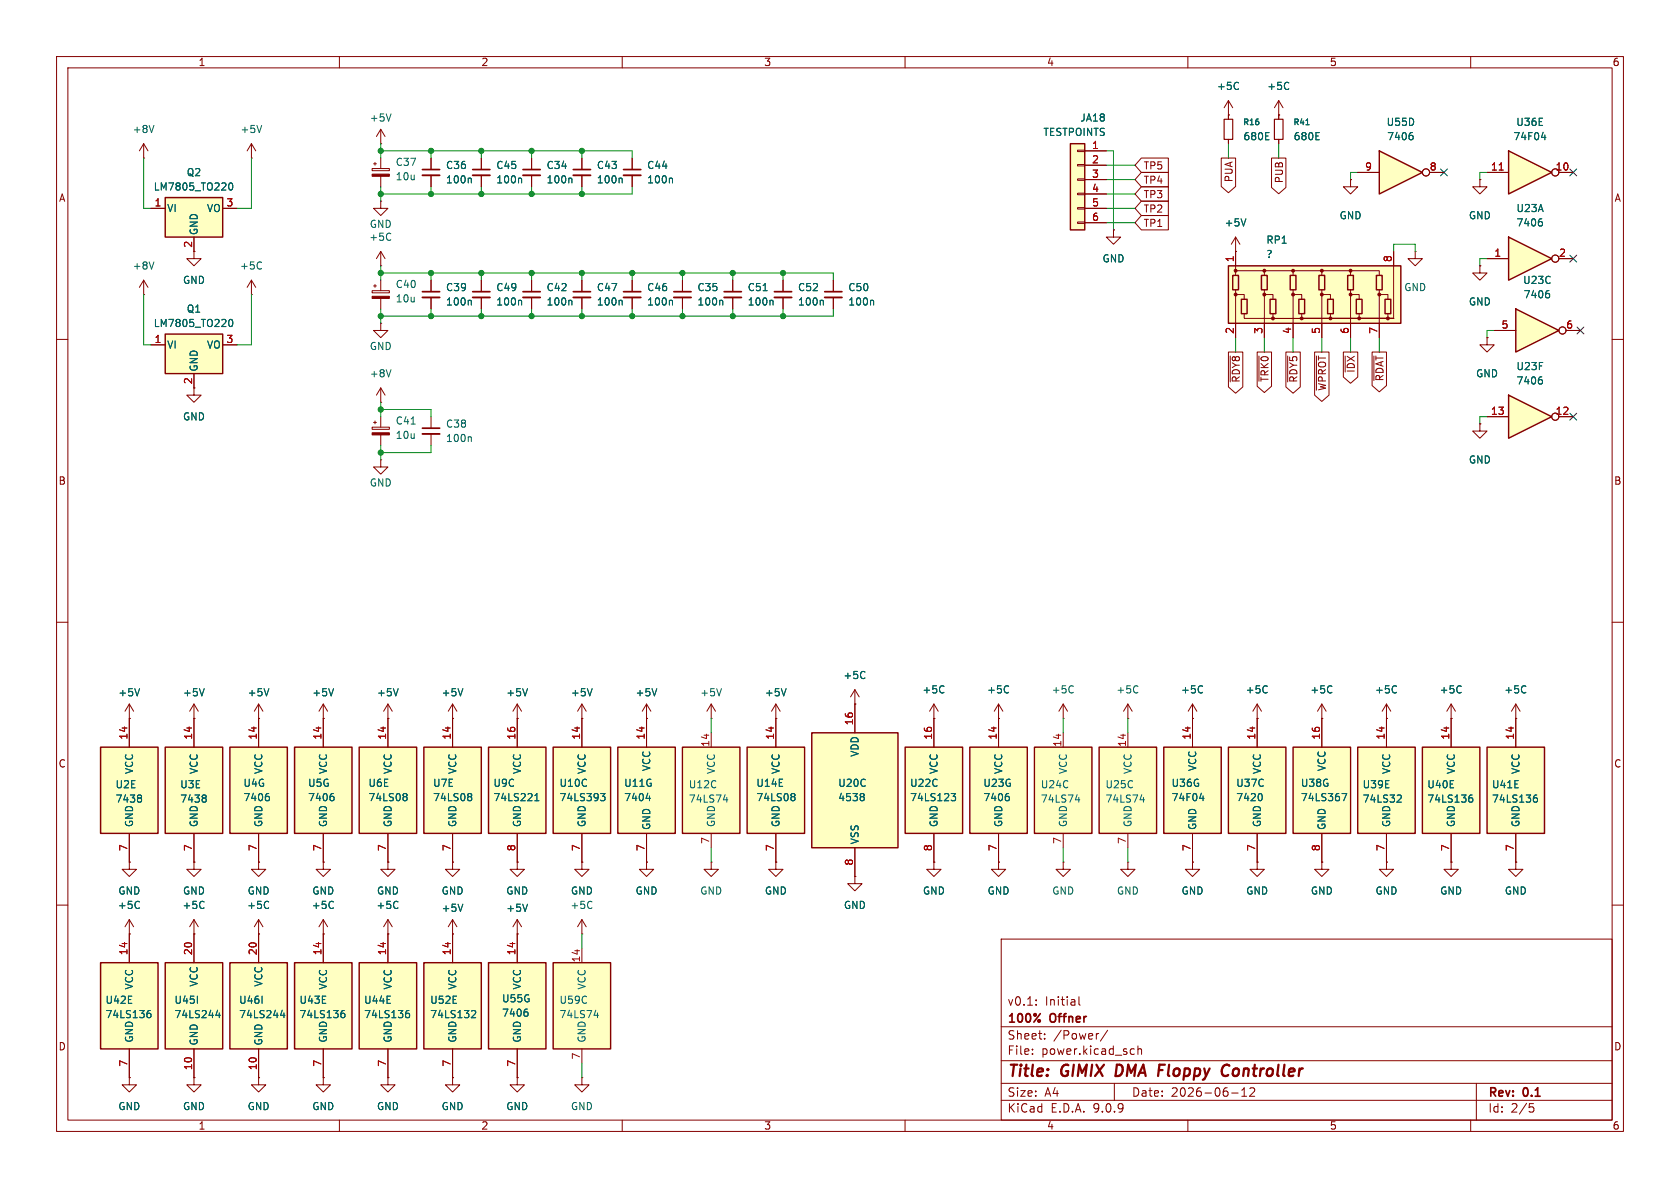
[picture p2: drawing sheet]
<svg xmlns="http://www.w3.org/2000/svg" width="297mm" height="210mm" viewBox="0 0 297 210" stroke-linecap="round" stroke-linejoin="round" font-family="sans-serif">
<defs><g id="words">
<g font-size="2.8" fill="#840000">
<text x="178" y="190.9">Title:</text>
<text x="187.7" y="190.9">GIMIX</text>
<text x="198.1" y="190.9">DMA</text>
<text x="206.4" y="190.9">Floppy</text>
<text x="218.4" y="190.9">Controller</text>
</g>
<g font-size="2.1" fill="#840000">
<text x="178" y="178">v0.1:</text>
<text x="184.7" y="178">Initial</text>
<text x="178" y="184">Sheet:</text>
<text x="178" y="181.2">100%</text>
<text x="185.7" y="181.2">Offner</text>
<text x="186.2" y="184">/Power/</text>
<text x="178" y="186.7">File:</text>
<text x="184.1" y="186.7">power.kicad_sch</text>
<text x="178" y="196.9">KiCad</text>
<text x="178" y="194.1">Size:</text>
<text x="184.7" y="194.1">A4</text>
<text x="185.7" y="196.9">E.D.A.</text>
<text x="193.3" y="196.9">9.0.9</text>
<text x="200" y="194.1">Date:</text>
<text x="207" y="194.1">2026-06-12</text>
<text x="263" y="194.3">Rev:</text>
<text x="263" y="196.9">Id:</text>
<text x="267.1" y="196.9">2/5</text>
<text x="269.4" y="194.3">0.1</text>
</g>
<g font-size="1.8" fill="#840000">
<text x="35" y="11.9">1</text>
<text x="85" y="11.9">2</text>
<text x="135" y="11.9">3</text>
<text x="185" y="11.9">4</text>
<text x="235" y="11.9">5</text>
<text x="285" y="11.9">6</text>
<text x="10.3" y="35.9">A</text>
<text x="202.1" y="32.7">TP4</text>
<text x="202.1" y="35.2">TP3</text>
<text x="202.1" y="30.2">TP5</text>
<text x="218.1" y="32.3" transform="rotate(-90 218.1 32.3)">PUA</text>
<text x="227" y="32.5" transform="rotate(-90 227 32.5)">PUB</text>
<text x="285.3" y="35.9">A</text>
<text x="202.1" y="37.8">TP2</text>
<text x="202.1" y="40.3">TP1</text>
<text x="34" y="43.9" transform="rotate(-90 34 43.9)">2</text>
<text x="239.7" y="66" transform="rotate(-90 239.7 66)">~{IDX}</text>
<text x="219.4" y="67.7" transform="rotate(-90 219.4 67.7)">~{RDY8}</text>
<text x="224.5" y="67.6" transform="rotate(-90 224.5 67.6)">~{TRK0}</text>
<text x="229.6" y="67.7" transform="rotate(-90 229.6 67.7)">~{RDY5}</text>
<text x="234.6" y="69.2" transform="rotate(-90 234.6 69.2)">~{WPROT}</text>
<text x="244.8" y="67.5" transform="rotate(-90 244.8 67.5)">~{RDAT}</text>
<text x="10.3" y="85.9">B</text>
<text x="285.3" y="85.9">B</text>
<text x="10.3" y="135.9">C</text>
<text x="285.3" y="135.9">C</text>
<text x="10.3" y="185.9">D</text>
<text x="285.3" y="185.9">D</text>
<text x="35" y="199.9">1</text>
<text x="85" y="199.9">2</text>
<text x="135" y="199.9">3</text>
<text x="185" y="199.9">4</text>
<text x="235" y="199.9">5</text>
<text x="285" y="199.9">6</text>
</g>
<g font-size="1.8" fill="#006464">
<text x="215" y="16.1">+5C</text>
<text x="223.9" y="16.1">+5C</text>
<text x="23.4" y="23.7">+8V</text>
<text x="42.4" y="23.7">+5V</text>
<text x="65.3" y="21.7">+5V</text>
<text x="190.9" y="21.7">JA18</text>
<text x="245" y="22.5">U55D</text>
<text x="268" y="22.5">U36E</text>
<text x="69.9" y="29.5">C37</text>
<text x="184.4" y="24.2">TESTPOINTS</text>
<text x="219.7" y="25">680E</text>
<text x="228.6" y="25">680E</text>
<text x="245.1" y="25">7406</text>
<text x="267.4" y="25">74F04</text>
<text x="27.1" y="33.9">LM7805_TO220</text>
<text x="32.9" y="31.3">Q2</text>
<text x="69.9" y="32.1">10u</text>
<text x="78.7" y="32.6">100n</text>
<text x="78.7" y="30.1">C36</text>
<text x="87.6" y="32.6">100n</text>
<text x="87.6" y="30.1">C45</text>
<text x="96.5" y="32.6">100n</text>
<text x="96.5" y="30.1">C34</text>
<text x="105.4" y="32.6">100n</text>
<text x="105.4" y="30.1">C43</text>
<text x="114.3" y="32.6">100n</text>
<text x="114.3" y="30.1">C44</text>
<text x="29.5" y="37.7">VI</text>
<text x="35.2" y="41.7" transform="rotate(-90 35.2 41.7)">GND</text>
<text x="36.5" y="37.7">VO</text>
<text x="65.3" y="40.5">GND</text>
<text x="216.4" y="40.2">+5V</text>
<text x="236.7" y="39">GND</text>
<text x="259.6" y="39">GND</text>
<text x="268" y="37.7">U23A</text>
<text x="268" y="40.2">7406</text>
<text x="23.4" y="47.9">+8V</text>
<text x="42.3" y="47.9">+5C</text>
<text x="65.2" y="42.8">+5C</text>
<text x="194.8" y="46.6">GND</text>
<text x="223.8" y="43.3">RP1</text>
<text x="223.8" y="45.8">?</text>
<text x="32.3" y="50.4">GND</text>
<text x="69.9" y="51.1">C40</text>
<text x="69.9" y="53.7">10u</text>
<text x="78.7" y="51.7">C39</text>
<text x="87.6" y="51.7">C49</text>
<text x="96.5" y="51.7">C42</text>
<text x="105.4" y="51.7">C47</text>
<text x="114.3" y="51.7">C46</text>
<text x="123.2" y="51.7">C35</text>
<text x="132.1" y="51.7">C51</text>
<text x="141" y="51.7">C52</text>
<text x="149.9" y="51.7">C50</text>
<text x="248.2" y="51.7">GND</text>
<text x="269.2" y="50.4">U23C</text>
<text x="269.3" y="52.9">7406</text>
<text x="27.1" y="58">LM7805_TO220</text>
<text x="32.9" y="55.5">Q1</text>
<text x="78.7" y="54.2">100n</text>
<text x="87.6" y="54.2">100n</text>
<text x="96.5" y="54.2">100n</text>
<text x="105.4" y="54.2">100n</text>
<text x="114.3" y="54.2">100n</text>
<text x="123.2" y="54.2">100n</text>
<text x="132.1" y="54.2">100n</text>
<text x="141" y="54.2">100n</text>
<text x="149.9" y="54.2">100n</text>
<text x="259.6" y="54.2">GND</text>
<text x="29.5" y="61.8">VI</text>
<text x="35.2" y="65.8" transform="rotate(-90 35.2 65.8)">GND</text>
<text x="36.5" y="61.8">VO</text>
<text x="65.3" y="62.1">GND</text>
<text x="268" y="65.6">U23F</text>
<text x="65.3" y="66.9">+8V</text>
<text x="260.9" y="66.9">GND</text>
<text x="268" y="68.2">7406</text>
<text x="32.3" y="74.5">GND</text>
<text x="69.9" y="75.2">C41</text>
<text x="69.9" y="77.8">10u</text>
<text x="78.7" y="75.8">C38</text>
<text x="78.7" y="78.3">100n</text>
<text x="259.6" y="82.1">GND</text>
<text x="65.3" y="86.2">GND</text>
<text x="20.8" y="123.3">+5V</text>
<text x="32.3" y="123.3">+5V</text>
<text x="43.7" y="123.3">+5V</text>
<text x="55.1" y="123.3">+5V</text>
<text x="66.5" y="123.3">+5V</text>
<text x="78" y="123.3">+5V</text>
<text x="89.4" y="123.3">+5V</text>
<text x="100.8" y="123.3">+5V</text>
<text x="112.3" y="123.3">+5V</text>
<text x="123.7" y="123.3">+5V</text>
<text x="135.1" y="123.3">+5V</text>
<text x="149" y="120.2">+5C</text>
<text x="163" y="122.8">+5C</text>
<text x="174.4" y="122.8">+5C</text>
<text x="185.8" y="122.8">+5C</text>
<text x="197.3" y="122.8">+5C</text>
<text x="208.7" y="122.8">+5C</text>
<text x="220.1" y="122.8">+5C</text>
<text x="231.6" y="122.8">+5C</text>
<text x="243" y="122.8">+5C</text>
<text x="254.4" y="122.8">+5C</text>
<text x="265.8" y="122.8">+5C</text>
<text x="23.7" y="136.9" transform="rotate(-90 23.7 136.9)">VCC</text>
<text x="35.2" y="136.9" transform="rotate(-90 35.2 136.9)">VCC</text>
<text x="46.6" y="136.9" transform="rotate(-90 46.6 136.9)">VCC</text>
<text x="58" y="136.9" transform="rotate(-90 58 136.9)">VCC</text>
<text x="69.4" y="136.9" transform="rotate(-90 69.4 136.9)">VCC</text>
<text x="80.9" y="136.9" transform="rotate(-90 80.9 136.9)">VCC</text>
<text x="92.3" y="136.9" transform="rotate(-90 92.3 136.9)">VCC</text>
<text x="103.7" y="136.9" transform="rotate(-90 103.7 136.9)">VCC</text>
<text x="115.2" y="136.4" transform="rotate(-90 115.2 136.4)">VCC</text>
<text x="126.6" y="136.9" transform="rotate(-90 126.6 136.9)">VCC</text>
<text x="138" y="136.9" transform="rotate(-90 138 136.9)">VCC</text>
<text x="152" y="133.9" transform="rotate(-90 152 133.9)">VDD</text>
<text x="166" y="136.9" transform="rotate(-90 166 136.9)">VCC</text>
<text x="177.4" y="136.9" transform="rotate(-90 177.4 136.9)">VCC</text>
<text x="188.8" y="136.9" transform="rotate(-90 188.8 136.9)">VCC</text>
<text x="200.3" y="136.9" transform="rotate(-90 200.3 136.9)">VCC</text>
<text x="211.7" y="136.4" transform="rotate(-90 211.7 136.4)">VCC</text>
<text x="223.1" y="136.9" transform="rotate(-90 223.1 136.9)">VCC</text>
<text x="234.5" y="136.4" transform="rotate(-90 234.5 136.4)">VCC</text>
<text x="246" y="136.9" transform="rotate(-90 246 136.9)">VCC</text>
<text x="257.4" y="136.9" transform="rotate(-90 257.4 136.9)">VCC</text>
<text x="268.8" y="136.9" transform="rotate(-90 268.8 136.9)">VCC</text>
<text x="20.3" y="139.5">U2E</text>
<text x="20.3" y="142.1">7438</text>
<text x="31.8" y="139.5">U3E</text>
<text x="31.8" y="142.1">7438</text>
<text x="42.9" y="139.3">U4G</text>
<text x="42.9" y="141.8">7406</text>
<text x="54.4" y="139.3">U5G</text>
<text x="54.4" y="141.8">7406</text>
<text x="65" y="139.3">U6E</text>
<text x="65" y="141.8">74LS08</text>
<text x="76.5" y="139.3">U7E</text>
<text x="76.5" y="141.8">74LS08</text>
<text x="87.1" y="141.8">74LS221</text>
<text x="87.1" y="139.3">U9C</text>
<text x="98.8" y="139.3">U10C</text>
<text x="98.8" y="141.8">74LS393</text>
<text x="110.2" y="139.3">U11G</text>
<text x="110.2" y="141.8">7404</text>
<text x="121.7" y="139.5">U12C</text>
<text x="121.7" y="142.1">74LS74</text>
<text x="133.6" y="139.3">U14E</text>
<text x="133.6" y="141.8">74LS08</text>
<text x="148.1" y="139.3">U20C</text>
<text x="148.1" y="141.8">4538</text>
<text x="160.8" y="139.3">U22C</text>
<text x="160.8" y="141.8">74LS123</text>
<text x="173.7" y="139.3">U23G</text>
<text x="173.7" y="141.8">7406</text>
<text x="183.9" y="139.5">U24C</text>
<text x="183.9" y="142.1">74LS74</text>
<text x="195.3" y="139.5">U25C</text>
<text x="195.3" y="142.1">74LS74</text>
<text x="207" y="139.3">U36G</text>
<text x="207" y="141.8">74F04</text>
<text x="218.4" y="139.3">U37C</text>
<text x="218.4" y="141.8">7420</text>
<text x="229.9" y="139.3">U38G</text>
<text x="229.9" y="141.8">74LS367</text>
<text x="240.8" y="139.5">U39E</text>
<text x="240.8" y="142.1">74LS32</text>
<text x="252.2" y="139.5">U40E</text>
<text x="252.2" y="142.1">74LS136</text>
<text x="263.7" y="139.5">U41E</text>
<text x="263.7" y="142.1">74LS136</text>
<text x="23.7" y="146.3" transform="rotate(-90 23.7 146.3)">GND</text>
<text x="35.2" y="146.3" transform="rotate(-90 35.2 146.3)">GND</text>
<text x="46.6" y="146.3" transform="rotate(-90 46.6 146.3)">GND</text>
<text x="58" y="146.3" transform="rotate(-90 58 146.3)">GND</text>
<text x="69.4" y="146.3" transform="rotate(-90 69.4 146.3)">GND</text>
<text x="80.9" y="146.3" transform="rotate(-90 80.9 146.3)">GND</text>
<text x="92.3" y="146.3" transform="rotate(-90 92.3 146.3)">GND</text>
<text x="103.7" y="146.3" transform="rotate(-90 103.7 146.3)">GND</text>
<text x="115.2" y="146.8" transform="rotate(-90 115.2 146.8)">GND</text>
<text x="126.6" y="146.3" transform="rotate(-90 126.6 146.3)">GND</text>
<text x="138" y="146.3" transform="rotate(-90 138 146.3)">GND</text>
<text x="152" y="149.4" transform="rotate(-90 152 149.4)">VSS</text>
<text x="166" y="146.3" transform="rotate(-90 166 146.3)">GND</text>
<text x="177.4" y="146.3" transform="rotate(-90 177.4 146.3)">GND</text>
<text x="188.8" y="146.3" transform="rotate(-90 188.8 146.3)">GND</text>
<text x="200.3" y="146.3" transform="rotate(-90 200.3 146.3)">GND</text>
<text x="211.7" y="146.8" transform="rotate(-90 211.7 146.8)">GND</text>
<text x="223.1" y="146.3" transform="rotate(-90 223.1 146.3)">GND</text>
<text x="234.5" y="146.8" transform="rotate(-90 234.5 146.8)">GND</text>
<text x="246" y="146.3" transform="rotate(-90 246 146.3)">GND</text>
<text x="257.4" y="146.3" transform="rotate(-90 257.4 146.3)">GND</text>
<text x="268.8" y="146.3" transform="rotate(-90 268.8 146.3)">GND</text>
<text x="20.7" y="160.9">+5C</text>
<text x="20.8" y="158.3">GND</text>
<text x="32.2" y="160.9">+5C</text>
<text x="32.3" y="158.3">GND</text>
<text x="43.6" y="160.9">+5C</text>
<text x="43.7" y="158.3">GND</text>
<text x="55" y="160.9">+5C</text>
<text x="55.1" y="158.3">GND</text>
<text x="66.5" y="160.9">+5C</text>
<text x="66.5" y="158.3">GND</text>
<text x="78" y="161.4">+5V</text>
<text x="78" y="158.3">GND</text>
<text x="89.4" y="161.4">+5V</text>
<text x="89.4" y="158.3">GND</text>
<text x="100.7" y="160.9">+5C</text>
<text x="100.8" y="158.3">GND</text>
<text x="112.3" y="158.3">GND</text>
<text x="123.7" y="158.3">GND</text>
<text x="135.1" y="158.3">GND</text>
<text x="149.1" y="160.9">GND</text>
<text x="163.1" y="158.3">GND</text>
<text x="174.5" y="158.3">GND</text>
<text x="185.9" y="158.3">GND</text>
<text x="197.4" y="158.3">GND</text>
<text x="208.8" y="158.3">GND</text>
<text x="220.2" y="158.3">GND</text>
<text x="231.6" y="158.3">GND</text>
<text x="243.1" y="158.3">GND</text>
<text x="254.5" y="158.3">GND</text>
<text x="265.9" y="158.3">GND</text>
<text x="18.6" y="177.6">U42E</text>
<text x="23.7" y="175" transform="rotate(-90 23.7 175)">VCC</text>
<text x="30.7" y="177.6">U45I</text>
<text x="35.2" y="174.5" transform="rotate(-90 35.2 174.5)">VCC</text>
<text x="42.2" y="177.6">U46I</text>
<text x="46.6" y="174.5" transform="rotate(-90 46.6 174.5)">VCC</text>
<text x="52.8" y="177.6">U43E</text>
<text x="58" y="175" transform="rotate(-90 58 175)">VCC</text>
<text x="64.3" y="177.6">U44E</text>
<text x="69.4" y="175" transform="rotate(-90 69.4 175)">VCC</text>
<text x="76" y="177.6">U52E</text>
<text x="80.9" y="175" transform="rotate(-90 80.9 175)">VCC</text>
<text x="88.7" y="177.4">U55G</text>
<text x="88.7" y="179.9">7406</text>
<text x="92.3" y="175" transform="rotate(-90 92.3 175)">VCC</text>
<text x="98.8" y="177.6">U59C</text>
<text x="103.7" y="175" transform="rotate(-90 103.7 175)">VCC</text>
<text x="18.6" y="180.2">74LS136</text>
<text x="23.7" y="184.4" transform="rotate(-90 23.7 184.4)">GND</text>
<text x="30.7" y="180.2">74LS244</text>
<text x="35.2" y="184.9" transform="rotate(-90 35.2 184.9)">GND</text>
<text x="42.2" y="180.2">74LS244</text>
<text x="46.6" y="184.9" transform="rotate(-90 46.6 184.9)">GND</text>
<text x="52.8" y="180.2">74LS136</text>
<text x="58" y="184.4" transform="rotate(-90 58 184.4)">GND</text>
<text x="64.3" y="180.2">74LS136</text>
<text x="69.4" y="184.4" transform="rotate(-90 69.4 184.4)">GND</text>
<text x="76" y="180.2">74LS132</text>
<text x="80.9" y="184.4" transform="rotate(-90 80.9 184.4)">GND</text>
<text x="92.3" y="184.4" transform="rotate(-90 92.3 184.4)">GND</text>
<text x="98.8" y="180.2">74LS74</text>
<text x="103.7" y="184.4" transform="rotate(-90 103.7 184.4)">GND</text>
<text x="20.8" y="196.4">GND</text>
<text x="32.3" y="196.4">GND</text>
<text x="43.7" y="196.4">GND</text>
<text x="55.1" y="196.4">GND</text>
<text x="66.5" y="196.4">GND</text>
<text x="78" y="196.4">GND</text>
<text x="89.4" y="196.4">GND</text>
<text x="100.8" y="196.4">GND</text>
</g>
<g font-size="1.8" fill="#a90000">
<text x="193" y="26.4">1</text>
<text x="193" y="29">2</text>
<text x="193" y="31.5">3</text>
<text x="193" y="34">4</text>
<text x="241.2" y="30.2">9</text>
<text x="252.7" y="30.2">8</text>
<text x="263.5" y="30.2">11</text>
<text x="274.9" y="30.2">10</text>
<text x="27.2" y="36.6">1</text>
<text x="39.9" y="36.6">3</text>
<text x="193" y="36.6">5</text>
<text x="193" y="39.1">6</text>
<text x="218.2" y="46.4" transform="rotate(-90 218.2 46.4)">1</text>
<text x="246.1" y="46.4" transform="rotate(-90 246.1 46.4)">8</text>
<text x="264.1" y="45.5">1</text>
<text x="275.5" y="45.5">2</text>
<text x="218.2" y="59.1" transform="rotate(-90 218.2 59.1)">2</text>
<text x="223.3" y="59.1" transform="rotate(-90 223.3 59.1)">3</text>
<text x="228.3" y="59.1" transform="rotate(-90 228.3 59.1)">4</text>
<text x="233.4" y="59.1" transform="rotate(-90 233.4 59.1)">5</text>
<text x="238.5" y="59.1" transform="rotate(-90 238.5 59.1)">6</text>
<text x="243.6" y="59.1" transform="rotate(-90 243.6 59.1)">7</text>
<text x="265.4" y="58.2">5</text>
<text x="276.8" y="58.2">6</text>
<text x="27.2" y="60.7">1</text>
<text x="39.9" y="60.7">3</text>
<text x="34" y="68" transform="rotate(-90 34 68)">2</text>
<text x="263.5" y="73.4">13</text>
<text x="274.9" y="73.4">12</text>
<text x="22.6" y="130.9" transform="rotate(-90 22.6 130.9)">14</text>
<text x="34" y="130.9" transform="rotate(-90 34 130.9)">14</text>
<text x="45.5" y="130.9" transform="rotate(-90 45.5 130.9)">14</text>
<text x="56.9" y="130.9" transform="rotate(-90 56.9 130.9)">14</text>
<text x="68.3" y="130.9" transform="rotate(-90 68.3 130.9)">14</text>
<text x="79.8" y="130.9" transform="rotate(-90 79.8 130.9)">14</text>
<text x="91.2" y="130.9" transform="rotate(-90 91.2 130.9)">16</text>
<text x="102.6" y="130.9" transform="rotate(-90 102.6 130.9)">14</text>
<text x="114" y="130.9" transform="rotate(-90 114 130.9)">14</text>
<text x="136.9" y="130.9" transform="rotate(-90 136.9 130.9)">14</text>
<text x="150.9" y="128.3" transform="rotate(-90 150.9 128.3)">16</text>
<text x="164.8" y="130.9" transform="rotate(-90 164.8 130.9)">16</text>
<text x="176.3" y="130.9" transform="rotate(-90 176.3 130.9)">14</text>
<text x="210.6" y="130.9" transform="rotate(-90 210.6 130.9)">14</text>
<text x="222" y="130.9" transform="rotate(-90 222 130.9)">14</text>
<text x="233.4" y="130.9" transform="rotate(-90 233.4 130.9)">16</text>
<text x="244.9" y="130.9" transform="rotate(-90 244.9 130.9)">14</text>
<text x="256.3" y="130.9" transform="rotate(-90 256.3 130.9)">14</text>
<text x="267.7" y="130.9" transform="rotate(-90 267.7 130.9)">14</text>
<text x="125.5" y="132.1" transform="rotate(-90 125.5 132.1)">14</text>
<text x="187.7" y="132.1" transform="rotate(-90 187.7 132.1)">14</text>
<text x="199.1" y="132.1" transform="rotate(-90 199.1 132.1)">14</text>
<text x="125.5" y="149.3" transform="rotate(-90 125.5 149.3)">7</text>
<text x="187.7" y="149.3" transform="rotate(-90 187.7 149.3)">7</text>
<text x="199.1" y="149.3" transform="rotate(-90 199.1 149.3)">7</text>
<text x="22.6" y="150.6" transform="rotate(-90 22.6 150.6)">7</text>
<text x="34" y="150.6" transform="rotate(-90 34 150.6)">7</text>
<text x="45.5" y="150.6" transform="rotate(-90 45.5 150.6)">7</text>
<text x="56.9" y="150.6" transform="rotate(-90 56.9 150.6)">7</text>
<text x="68.3" y="150.6" transform="rotate(-90 68.3 150.6)">7</text>
<text x="79.8" y="150.6" transform="rotate(-90 79.8 150.6)">7</text>
<text x="91.2" y="150.6" transform="rotate(-90 91.2 150.6)">8</text>
<text x="102.6" y="150.6" transform="rotate(-90 102.6 150.6)">7</text>
<text x="114" y="150.6" transform="rotate(-90 114 150.6)">7</text>
<text x="136.9" y="150.6" transform="rotate(-90 136.9 150.6)">7</text>
<text x="150.9" y="153.1" transform="rotate(-90 150.9 153.1)">8</text>
<text x="164.8" y="150.6" transform="rotate(-90 164.8 150.6)">8</text>
<text x="176.3" y="150.6" transform="rotate(-90 176.3 150.6)">7</text>
<text x="210.6" y="150.6" transform="rotate(-90 210.6 150.6)">7</text>
<text x="222" y="150.6" transform="rotate(-90 222 150.6)">7</text>
<text x="233.4" y="150.6" transform="rotate(-90 233.4 150.6)">8</text>
<text x="244.9" y="150.6" transform="rotate(-90 244.9 150.6)">7</text>
<text x="256.3" y="150.6" transform="rotate(-90 256.3 150.6)">7</text>
<text x="267.7" y="150.6" transform="rotate(-90 267.7 150.6)">7</text>
<text x="22.6" y="169" transform="rotate(-90 22.6 169)">14</text>
<text x="34" y="169" transform="rotate(-90 34 169)">20</text>
<text x="45.5" y="169" transform="rotate(-90 45.5 169)">20</text>
<text x="56.9" y="169" transform="rotate(-90 56.9 169)">14</text>
<text x="68.3" y="169" transform="rotate(-90 68.3 169)">14</text>
<text x="79.8" y="169" transform="rotate(-90 79.8 169)">14</text>
<text x="91.2" y="169" transform="rotate(-90 91.2 169)">14</text>
<text x="102.6" y="170.2" transform="rotate(-90 102.6 170.2)">14</text>
<text x="22.6" y="188.7" transform="rotate(-90 22.6 188.7)">7</text>
<text x="34" y="189.3" transform="rotate(-90 34 189.3)">10</text>
<text x="45.5" y="189.3" transform="rotate(-90 45.5 189.3)">10</text>
<text x="56.9" y="188.7" transform="rotate(-90 56.9 188.7)">7</text>
<text x="68.3" y="188.7" transform="rotate(-90 68.3 188.7)">7</text>
<text x="79.8" y="188.7" transform="rotate(-90 79.8 188.7)">7</text>
<text x="91.2" y="188.7" transform="rotate(-90 91.2 188.7)">7</text>
<text x="102.6" y="187.4" transform="rotate(-90 102.6 187.4)">7</text>
</g>
<g font-size="1.4" fill="#006464">
<text x="219.7" y="22.3">R16</text>
<text x="228.6" y="22.3">R41</text>
</g>
</g></defs>
<g fill="none" stroke="#840000" stroke-width=".18">
<path d="M10 10h277v190h-277zM12 12h273v186h-273zM60 10v2M110 10v2M160 10v2M210 10v2M260 10v2M10 60h2M285 60h2M10 110h2M285 110h2M34.3 127h.1"/>
<path d="M34.3 124.5l-.8 1.2M34.3 124.5l.8 1.2M34.3 124.5v2.5M57.1 127h.1M57.1 124.5l-.7 1.2M57.1 124.5l.8 1.2M57.1 124.5v2.5M10 160h2M177 166h108v32h-108zM183.2 177.6v.1M183.2 176.8v.1M190.7 176.2v1.3l.3 .2"/>
<path d="M285 160h2M60 198v2M110 198v2M160 198v2M177 194.5h108M177 191.5h108M177 187.5h108M177 181.5h108M182.5 186.3v.1M182.5 185.5v.1M184.7 183.6v.1M184.7 182.8v.1"/>
<path d="M194.2 182.7l-.2 .1M195.8 182.1l-1.3 2M197 191.5v3M200.1 185.4l.4 .1M200.5 186.3l-.4 .1M201.2 185.5l.2-.1 .3 .1 .1 .9M201.2 184.9v1.5M210 198v2M217.7 193.2h1.2M219.5 193.8h.9M219.5 192.7l.5-.4v1.5M221 192.4l.5-.1 .2 .1 .1 .3-.9 1.1h.9"/>
<path d="M260 198v2M261 191.5v6.5M270.4 195.1h.7M270.5 195.7h.4l.3 .3-.2 .5-.5 .1"/>
</g>
<path d="M197.5 188.2l-.3 2h.5M204.9 189.2h.6M205 188.2h.9M216.5 188.3a.67 .67 0 0 1 .8 .1M217.1 190l-.4 .2" fill="none" stroke="#840000" stroke-width=".4"/>
<path d="M36.1 121.7l-.4 1.3M59 121.7l-.5 1.3" fill="none" stroke="#006464" stroke-width=".18"/>
<path d="M52.1 132.1h10.1v15.2h-10.1z" fill="#ffffc2"/>
<path d="M52.1 132.1h10.1v15.2h-10.1z" fill="none" stroke="#840000" stroke-width=".25"/>
<path d="M57.1 127v5.1M68.6 127h.1M68.6 124.5l-.8 1.2M68.6 124.5l.7 1.2M68.6 124.5v2.5M57.1 147.3v5.1" fill="none" stroke="#840000" stroke-width=".18"/>
<path d="M70.4 121.7l-.4 1.3M58.7 140.3h.2M58.8 140.8l.3 .2v.3l-.3 .2" fill="none" stroke="#006464" stroke-width=".18"/>
<path d="M63.5 132.1h10.2v15.2h-10.2z" fill="#ffffc2"/>
<path d="M63.5 132.1h10.2v15.2h-10.2z" fill="none" stroke="#840000" stroke-width=".25"/>
<path d="M45.7 127h.1M45.7 124.5l-.7 1.2M45.7 124.5l.8 1.2M45.7 124.5v2.5M68.6 127v5.1M68.6 147.3v5.1" fill="none" stroke="#840000" stroke-width=".18"/>
<path d="M47.5 121.7l-.4 1.3M71.5 140.3h.2l.3 .2-.3 .3M71.5 140.8h.2M71.7 140.8l.3 .3v.2l-.2 .2h-.3" fill="none" stroke="#006464" stroke-width=".18"/>
<path d="M40.6 132.1h10.2v15.2h-10.2z" fill="#ffffc2"/>
<path d="M40.6 132.1h10.2v15.2h-10.2z" fill="none" stroke="#840000" stroke-width=".25"/>
<path d="M45.7 127v5.1M45.7 147.3v5.1" fill="none" stroke="#840000" stroke-width=".18"/>
<path d="M47.3 140.3h.2M47.4 140.8l.2 .2v.3l-.2 .2" fill="none" stroke="#006464" stroke-width=".18"/>
<path d="M40.6 170.2h10.2v15.2h-10.2z" fill="#ffffc2"/>
<path d="M40.6 170.2h10.2v15.2h-10.2z" fill="none" stroke="#840000" stroke-width=".25"/>
<path d="M45.7 165.1v5.1M45.7 185.4v5.1" fill="none" stroke="#840000" stroke-width=".18"/>
<path d="M49.9 178.6l-.3 .9h.8M50.2 179.1v.8" fill="none" stroke="#006464" stroke-width=".18"/>
<path d="M29.2 170.2h10.2v15.2h-10.2z" fill="#ffffc2"/>
<path d="M29.2 170.2h10.2v15.2h-10.2z" fill="none" stroke="#840000" stroke-width=".25"/>
<path d="M34.3 165.1v5.1M34.3 190.5v1.3h1.3l-1.3 1.2-1.3-1.2h1.3M34.3 190.5h.1M34.3 185.4v5.1M45.7 190.5v1.3h1.3l-1.3 1.2-1.3-1.2h1.3M45.7 190.5h.1" fill="none" stroke="#840000" stroke-width=".18"/>
<path d="M38.5 178.6l-.3 .9h.7M38.8 179.1v.8" fill="none" stroke="#006464" stroke-width=".18"/>
<path d="M17.8 170.2h10.1v15.2h-10.1z" fill="#ffffc2"/>
<path d="M17.8 170.2h10.1v15.2h-10.1z" fill="none" stroke="#840000" stroke-width=".25"/>
<path d="M22.9 127h.1M22.9 124.5v2.5M22.9 124.5l-.8 1.2M22.9 124.5l.7 1.2M34.3 152.4v1.3h1.3l-1.3 1.2-1.3-1.2h1.3M34.3 152.4h.1M22.9 165.1v5.1M68.6 165.1h.1M68.6 162.6l-.8 1.2M68.6 162.6l.7 1.2M68.6 162.6v2.5M22.9 185.4v5.1" fill="none" stroke="#840000" stroke-width=".18"/>
<path d="M24.7 121.7l-.4 1.3M70.1 159.3l.3 .2M26.1 179.2l.4-.1 .2 .3-.1 .4h-.5M26.6 178.6l-.4 .2M70.4 160.5l-.3 .1" fill="none" stroke="#006464" stroke-width=".18"/>
<path d="M29.2 132.1h10.2v15.2h-10.2z" fill="#ffffc2"/>
<path d="M29.2 132.1h10.2v15.2h-10.2z" fill="none" stroke="#840000" stroke-width=".25"/>
<path d="M34.3 127v5.1M34.3 147.3v5.1" fill="none" stroke="#840000" stroke-width=".18"/>
<path d="M36.2 140.5l.3 .3-.3 .3 .3 .2v.3l-.3 .2" fill="none" stroke="#006464" stroke-width=".18"/>
<path d="M17.8 132.1h10.1v15.2h-10.1z" fill="#ffffc2"/>
<path d="M17.8 132.1h10.1v15.2h-10.1z" fill="none" stroke="#840000" stroke-width=".25"/>
<path d="M22.9 127v5.1M22.9 147.3v5.1" fill="none" stroke="#840000" stroke-width=".18"/>
<path d="M24.8 140.5l.2 .3-.2 .3 .2 .2v.3l-.2 .2" fill="none" stroke="#006464" stroke-width=".18"/>
<path d="M120.6 132.1h10.2v15.2h-10.2z" fill="#ffffc2"/>
<path d="M120.6 132.1h10.2v15.2h-10.2z" fill="none" stroke="#840000" stroke-width=".25"/>
<path d="M125.7 129.5v2.6M137.2 127h.1M137.2 124.5l-.8 1.2M137.2 124.5l.7 1.2M137.2 124.5v2.5M125.7 147.3v2.6M137.2 152.4v1.3h1.2l-1.2 1.2-1.3-1.2h1.3M137.2 152.4h.1" fill="none" stroke="#840000" stroke-width=".18"/>
<path d="M139 121.7l-.4 1.3M127.9 141.4h.8M128.5 141v.8" fill="none" stroke="#006464" stroke-width=".18"/>
<path d="M132.1 132.1h10.1v15.2h-10.1z" fill="#ffffc2"/>
<path d="M132.1 132.1h10.1v15.2h-10.1z" fill="none" stroke="#840000" stroke-width=".25"/>
<path d="M137.2 127v5.1M137.2 147.3v5.1" fill="none" stroke="#840000" stroke-width=".18"/>
<path d="M140.1 140.3h.2l.2 .2-.2 .3M140.1 140.8h.2M140.3 140.8l.2 .3v.2l-.1 .2h-.3" fill="none" stroke="#006464" stroke-width=".18"/>
<path d="M268 54.6l7.6 3.8-7.6 3.8z" fill="#ffffc2"/>
<path d="M268 54.6l7.6 3.8-7.6 3.8z" fill="none" stroke="#840000" stroke-width=".25"/>
<g fill="none" stroke="#840000" stroke-width=".18">
<path d="M226.1 17.8l-.8 1.3M226.1 17.8l.7 1.3M226.1 17.8v2.5M217.2 20.3v.8M217.2 24.6v.8M226.1 20.3h.1M261.6 47v1.3h1.3l-1.3 1.2-1.3-1.2h1.3M261.6 47h.1M262.9 59.7v1.3h1.3l-1.3 1.2-1.3-1.2h1.3M262.9 59.7h.1M264.2 58.4h3.8M276.9 58.4h2.5"/>
<path d="M34.3 165.1h.1M34.3 162.6l-.8 1.2M34.3 162.6l.8 1.2M34.3 162.6v2.5"/>
<circle cx="276.2" cy="58.4" r=".63"/>
</g>
<path d="M227.6 14.5l.2 .2M227.8 15.7l-.2 .1M223.8 24.7h.6M223.8 23.4h.6M273.6 51.4h.2M273.7 51.9l.3 .2v.3l-.3 .2M35.8 159.3l.3 .2M36.1 160.5l-.3 .1" fill="none" stroke="#006464" stroke-width=".18"/>
<path d="M216.4 21.1h1.5v3.5h-1.5z" fill="none" stroke="#840000" stroke-width=".2"/>
<path d="M86.4 170.2h10.1v15.2h-10.1z" fill="#ffffc2"/>
<path d="M86.4 170.2h10.1v15.2h-10.1z" fill="none" stroke="#840000" stroke-width=".25"/>
<path d="M91.4 165.1v5.1M91.4 185.4v5.1M102.9 190.5v1.3h1.2l-1.2 1.2-1.3-1.2h1.3M102.9 190.5h.1" fill="none" stroke="#840000" stroke-width=".18"/>
<path d="M93 178.4h.2M93.1 178.9l.3 .2v.3l-.3 .2" fill="none" stroke="#006464" stroke-width=".18"/>
<path d="M97.8 170.2h10.1v15.2h-10.1z" fill="#ffffc2"/>
<path d="M97.8 170.2h10.1v15.2h-10.1z" fill="none" stroke="#840000" stroke-width=".25"/>
<path d="M102.9 167.6v2.6M80 190.5v1.3h1.3l-1.3 1.2-1.3-1.2h1.3M80 190.5h.1M91.4 190.5v1.3h1.3l-1.3 1.2-1.2-1.2h1.2M91.4 190.5h.1M102.9 185.4v2.6" fill="none" stroke="#840000" stroke-width=".18"/>
<path d="M105 179.5h.8M105.6 179.1v.8" fill="none" stroke="#006464" stroke-width=".18"/>
<path d="M74.9 170.2h10.2v15.2h-10.2z" fill="#ffffc2"/>
<path d="M74.9 170.2h10.2v15.2h-10.2z" fill="none" stroke="#840000" stroke-width=".25"/>
<g fill="none" stroke="#840000" stroke-width=".18">
<path d="M217.2 17.8l-.8 1.3M217.2 17.8l.7 1.3M217.2 17.8v2.5M217.2 20.3h.1M22.9 152.4v1.3h1.2l-1.2 1.2-1.3-1.2h1.3M22.9 152.4h.1M45.7 152.4v1.3h1.3l-1.3 1.2-1.3-1.2h1.3M45.7 152.4h.1M57.1 152.4v1.3h1.3l-1.3 1.2-1.2-1.2h1.2M57.1 152.4h.1M80 152.4v1.3h1.3l-1.3 1.2-1.3-1.2h1.3M80 152.4h.1"/>
<path d="M91.4 152.4v1.3h1.3l-1.3 1.2-1.2-1.2h1.2M91.4 152.4h.1M102.9 152.4v1.3h1.2l-1.2 1.2-1.3-1.2h1.3M102.9 152.4h.1M22.9 165.1h.1M22.9 162.6l-.8 1.2M22.9 162.6l.7 1.2M22.9 162.6v2.5M45.7 165.1h.1M45.7 162.6l-.7 1.2M45.7 162.6l.8 1.2M45.7 162.6v2.5"/>
<path d="M57.1 165.1h.1M57.1 162.6l-.7 1.2M57.1 162.6l.8 1.2M57.1 162.6v2.5M80 165.1h.1M80 162.6v7.6M80 162.6l-.8 1.2M80 162.6l.8 1.2M91.4 165.1h.1M91.4 162.6l-.7 1.2M91.4 162.6l.8 1.2M91.4 162.6v2.5"/>
<path d="M102.9 165.1h.1M102.9 162.6l-.8 1.2M102.9 162.6l.7 1.2M102.9 162.6v2.5M80 185.4v5.1"/>
</g>
<g fill="none" stroke="#006464" stroke-width=".18">
<path d="M218.7 14.5l.3 .2M219 15.7l-.3 .1M24.4 159.3l.2 .2M47.3 159.3l.2 .2M58.7 159.3l.2 .2M81.8 159.8l-.4 1.3M93.3 159.8l-.5 1.3M104.4 159.3l.3 .2M24.6 160.5l-.2 .1M47.5 160.5l-.2 .1M58.9 160.5l-.2 .1M83.6 178.6l.4 .1 .1 .3-.8 .9h.8"/>
<path d="M104.7 160.5l-.3 .1"/>
</g>
<path d="M52.1 170.2h10.1v15.2h-10.1z" fill="#ffffc2"/>
<path d="M52.1 170.2h10.1v15.2h-10.1z" fill="none" stroke="#840000" stroke-width=".25"/>
<path d="M57.1 165.1v5.1M57.1 190.5v1.3h1.3l-1.3 1.2-1.2-1.2h1.2M57.1 190.5h.1M57.1 185.4v5.1M68.6 190.5v1.3h1.2l-1.2 1.2-1.3-1.2h1.3M68.6 190.5h.1" fill="none" stroke="#840000" stroke-width=".18"/>
<path d="M60.4 179.2l.3-.1 .3 .3-.1 .4h-.5M60.9 178.6l-.5 .2" fill="none" stroke="#006464" stroke-width=".18"/>
<path d="M63.5 170.2h10.2v15.2h-10.2z" fill="#ffffc2"/>
<path d="M63.5 170.2h10.2v15.2h-10.2z" fill="none" stroke="#840000" stroke-width=".25"/>
<path d="M68.6 152.4v1.3h1.2l-1.2 1.2-1.3-1.2h1.3M68.6 152.4h.1M68.6 165.1v5.1M68.6 185.4v5.1" fill="none" stroke="#840000" stroke-width=".18"/>
<path d="M71.8 179.2l.4-.1 .2 .3-.1 .4h-.5M72.3 178.6l-.4 .2" fill="none" stroke="#006464" stroke-width=".18"/>
<path d="M228.6 132.1h10.2v15.2h-10.2z" fill="#ffffc2"/>
<path d="M228.6 132.1h10.2v15.2h-10.2z" fill="none" stroke="#840000" stroke-width=".25"/>
<path d="M199.4 127h.1M199.4 124.5l-.8 1.2M199.4 124.5l.8 1.2M199.4 124.5v2.5M210.8 127h.1M210.8 124.5l-.7 1.2M210.8 124.5l.8 1.2M210.8 124.5v2.5M233.7 127v5.1M233.7 147.3v5.1" fill="none" stroke="#840000" stroke-width=".18"/>
<path d="M200.9 121.2l.3 .2M201.2 122.4l-.3 .1M212.4 121.2l.2 .2M212.6 122.4l-.2 .1M237.2 140.3h.9l-.6 1.2" fill="none" stroke="#006464" stroke-width=".18"/>
<path d="M251.5 132.1h10.1v15.2h-10.1z" fill="#ffffc2"/>
<path d="M251.5 132.1h10.1v15.2h-10.1z" fill="none" stroke="#840000" stroke-width=".25"/>
<path d="M256.5 127v5.1M245.1 152.4v1.3h1.3l-1.3 1.2-1.3-1.2h1.3M245.1 152.4h.1M256.5 152.4v1.3h1.3l-1.3 1.2-1.2-1.2h1.2M256.5 152.4h.1M256.5 147.3v5.1M268 152.4v1.3h1.2l-1.2 1.2-1.3-1.2h1.3M268 152.4h.1" fill="none" stroke="#840000" stroke-width=".18"/>
<path d="M259.8 141.1l.3-.1 .3 .3-.1 .4h-.5M260.3 140.5l-.5 .2" fill="none" stroke="#006464" stroke-width=".18"/>
<path d="M240 132.1h10.2v15.2h-10.2z" fill="#ffffc2"/>
<path d="M240 132.1h10.2v15.2h-10.2z" fill="none" stroke="#840000" stroke-width=".25"/>
<path d="M245.1 127v5.1M245.1 147.3v5.1" fill="none" stroke="#840000" stroke-width=".18"/>
<path d="M247.2 140.5l.4 .1 .1 .3-.7 .9h.7" fill="none" stroke="#006464" stroke-width=".18"/>
<path d="M217.2 132.1h10.1v15.2h-10.1z" fill="#ffffc2"/>
<path d="M217.2 132.1h10.1v15.2h-10.1z" fill="none" stroke="#840000" stroke-width=".25"/>
<path d="M222.2 127v5.1M222.2 147.3v5.1" fill="none" stroke="#840000" stroke-width=".18"/>
<path d="M222.8 140.3a.79 .79 0 0 1 0 1.2" fill="none" stroke="#006464" stroke-width=".18"/>
<path d="M205.7 132.1h10.2v15.2h-10.2z" fill="#ffffc2"/>
<path d="M205.7 132.1h10.2v15.2h-10.2z" fill="none" stroke="#840000" stroke-width=".25"/>
<path d="M210.8 127v5.1M210.8 152.4v1.3h1.3l-1.3 1.2-1.3-1.2h1.3M210.8 152.4h.1M210.8 147.3v5.1M222.2 152.4v1.3h1.3l-1.3 1.2-1.2-1.2h1.2M222.2 152.4h.1M233.7 152.4v1.3h1.2l-1.2 1.2-1.3-1.2h1.3M233.7 152.4h.1" fill="none" stroke="#840000" stroke-width=".18"/>
<path d="M212.1 141.1h.8M212.7 140.7v.8" fill="none" stroke="#006464" stroke-width=".18"/>
<path d="M194.3 132.1h10.2v15.2h-10.2z" fill="#ffffc2"/>
<path d="M194.3 132.1h10.2v15.2h-10.2z" fill="none" stroke="#840000" stroke-width=".25"/>
<g fill="none" stroke="#840000" stroke-width=".18">
<path d="M199.4 129.5v2.6M222.2 127h.1M222.2 124.5l-.7 1.2M222.2 124.5l.8 1.2M222.2 124.5v2.5M233.7 127h.1M233.7 124.5l-.8 1.2M233.7 124.5l.7 1.2M233.7 124.5v2.5M245.1 127h.1M245.1 124.5l-.8 1.2M245.1 124.5l.8 1.2"/>
<path d="M245.1 124.5v2.5M256.5 127h.1M256.5 124.5l-.7 1.2M256.5 124.5l.8 1.2M256.5 124.5v2.5M199.4 147.3v2.6"/>
</g>
<path d="M223.8 121.2l.2 .2M224 122.4l-.2 .1M235.2 121.2l.3 .2M235.5 122.4l-.3 .1M246.7 121.2l.2 .2M246.9 122.4l-.2 .1M258.1 121.2l.2 .2M258.3 122.4l-.2 .1M201.5 141.4h.8M202.1 141v.8" fill="none" stroke="#006464" stroke-width=".18"/>
<path d="M262.9 132.1h10.1v15.2h-10.1z" fill="#ffffc2"/>
<path d="M262.9 132.1h10.1v15.2h-10.1z" fill="none" stroke="#840000" stroke-width=".25"/>
<path d="M120.6 49.5v2.1M120.6 52.6v2M196.8 40.6v1.3h1.3l-1.3 1.3-1.2-1.3h1.2M196.8 40.6h.1M268 127h.1M268 124.5v7.6M268 124.5l-.8 1.2M268 124.5l.7 1.2M268 147.3v5.1" fill="none" stroke="#840000" stroke-width=".18"/>
<path d="M127.6 53.1l.2 .2v.6M269.5 121.2l.3 .2M269.8 122.4l-.3 .1M271.2 141.1l.4-.1 .2 .3-.1 .4h-.5M271.7 140.5l-.4 .2" fill="none" stroke="#006464" stroke-width=".18"/>
<path d="M119.1 51.6h3.1" fill="none" stroke="#840000" stroke-width=".3"/>
<path d="M119.1 52.6h3.1" fill="none" stroke="#840000" stroke-width=".33"/>
<path d="M189.2 25.4h2.6v15.2h-2.6z" fill="#ffffc2"/>
<path d="M189.2 25.4h2.6v15.2h-2.6z" fill="none" stroke="#840000" stroke-width=".25"/>
<g fill="none" stroke="#840000" stroke-width=".18">
<path d="M190.5 26.5h1.3v.3h-1.3zM190.5 29.1h1.3v.2h-1.3zM190.5 31.6h1.3v.3h-1.3zM190.5 34.2h1.3v.2h-1.3zM190.5 36.7h1.3v.3h-1.3zM190.5 39.2h1.3v.3h-1.3zM191.8 26.7h3.8M191.8 29.2h3.8M191.8 31.8h3.8M191.8 34.3h3.8M191.8 36.8h3.8M191.8 39.4h3.8"/>
<path d="M226.1 20.3v.8M226.1 24.6v.8M129.5 49.5v2.1M129.5 52.6v2M138.4 49.5v2.1M138.4 52.6v2M147.3 49.5v2.1M147.3 52.6v2M176.5 152.4v1.3h1.3l-1.3 1.2-1.2-1.2h1.2M176.5 152.4h.1"/>
</g>
<path d="M128 51.6h3.1M136.9 51.6h3.1M145.8 51.6h3" fill="none" stroke="#840000" stroke-width=".3"/>
<path d="M128 52.6h3.1M136.9 52.6h3.1M145.8 52.6h3" fill="none" stroke="#840000" stroke-width=".33"/>
<path d="M230.9 22.1h.5M232.6 24.7h.6M232.6 23.4h.6M134.9 51.4h.7M136.5 53.1l.2 .2v.6M145.4 53.1l.2 .2v.6M154.3 53.1l.1 .2v.6" fill="none" stroke="#006464" stroke-width=".18"/>
<path d="M225.3 21.1h1.5v3.5h-1.5z" fill="none" stroke="#840000" stroke-width=".2"/>
<path d="M217.2 47h30.4v10.2h-30.4z" fill="#ffffc2"/>
<g fill="none" stroke="#840000" stroke-width=".25">
<path d="M217.2 47h30.4v10.2h-30.4zM217.9 48.7h1v2.5h-1zM219.5 52.9h1v2.5h-1zM223 48.7h1v2.5h-1zM224.5 52.9h1.1v2.5h-1.1zM228.1 48.7h1v2.5h-1zM229.6 52.9h1v2.5h-1zM233.2 48.7h1v2.5h-1zM234.7 52.9h1v2.5h-1zM238.3 48.7h1v2.5h-1zM239.8 52.9h1v2.5h-1zM243.3 48.7h1v2.5h-1z"/>
<path d="M244.9 52.9h1v2.5h-1z"/>
</g>
<g fill="none" stroke="#840000" stroke-width=".18">
<path d="M218.4 47.9h5.1v.8M218.4 52.1h1.6v.8M218.4 44.5h.1M218.4 41.9v6.8M218.4 51.2v8.5M218.4 41.9l-.7 1.3M218.4 41.9l.8 1.3M220 55.4v.9h26.4M223.5 47.9h5.1v.8M223.5 52.1h1.5v.8M223.5 51.2v8.5M225 55.4v.9h21.4"/>
<path d="M228.6 47.9h5.1v.8M228.6 52.1h1.5v.8M228.6 51.2v8.5M230.1 55.4v.9h16.3M233.7 47.9h5.1v.8M233.7 52.1h1.5v.8M233.7 51.2v8.5M235.2 55.4v.9h11.2M238.8 47.9h5v.8M238.8 52.1h1.5v.8M238.8 51.2v8.5M240.3 55.4v.9h6.1"/>
<path d="M243.8 52.1h1.6v.8M243.8 51.2v8.5M245.4 55.4v.9h1M246.4 44.5v11.8M250.2 44.5v1.2h1.3l-1.3 1.3-1.3-1.3h1.3M250.2 44.5h.1"/>
</g>
<g fill="#840000" stroke="#840000" stroke-width=".18">
<circle cx="218.4" cy="47.9" r=".25"/>
<circle cx="218.4" cy="52.1" r=".25"/>
<circle cx="223.5" cy="47.9" r=".25"/>
<circle cx="223.5" cy="52.1" r=".25"/>
<circle cx="225" cy="56.3" r=".25"/>
<circle cx="228.6" cy="47.9" r=".25"/>
<circle cx="228.6" cy="52.1" r=".25"/>
<circle cx="230.1" cy="56.3" r=".25"/>
<circle cx="233.7" cy="47.9" r=".25"/>
<circle cx="233.7" cy="52.1" r=".25"/>
<circle cx="235.2" cy="56.3" r=".25"/>
<circle cx="238.8" cy="47.9" r=".25"/>
<circle cx="238.8" cy="52.1" r=".25"/>
<circle cx="240.3" cy="56.3" r=".25"/>
<circle cx="243.8" cy="52.1" r=".25"/>
<circle cx="245.4" cy="56.3" r=".25"/>
</g>
<path d="M220.3 38.7l-.5 1.2" fill="none" stroke="#006464" stroke-width=".18"/>
<path d="M243.8 26.7l7.7 3.8-7.7 3.8z" fill="#ffffc2"/>
<path d="M243.8 26.7l7.7 3.8-7.7 3.8z" fill="none" stroke="#840000" stroke-width=".25"/>
<g fill="none" stroke="#840000" stroke-width=".18">
<path d="M238.8 31.8v1.2h1.2l-1.2 1.3-1.3-1.3h1.3M238.8 31.8h.1M240 30.5h3.8M252.7 30.5h2.6"/>
<circle cx="252.1" cy="30.5" r=".63"/>
</g>
<path d="M249.5 23.4h.2M249.6 23.9l.2 .3v.3l-.2 .2" fill="none" stroke="#006464" stroke-width=".18"/>
<path d="M266.7 41.9l7.6 3.8-7.6 3.8z" fill="#ffffc2"/>
<path d="M266.7 41.9l7.6 3.8-7.6 3.8z" fill="none" stroke="#840000" stroke-width=".25"/>
<g fill="none" stroke="#840000" stroke-width=".18">
<path d="M261.6 31.8v1.2h1.3l-1.3 1.3-1.3-1.3h1.3M261.6 31.8h.1M262.9 45.7h3.8M275.6 45.7h2.5"/>
<circle cx="275" cy="45.7" r=".63"/>
</g>
<path d="M272.3 38.7h.3M272.4 39.2l.3 .2v.3l-.3 .2" fill="none" stroke="#006464" stroke-width=".18"/>
<path d="M266.7 69.9l7.6 3.8-7.6 3.8z" fill="#ffffc2"/>
<path d="M266.7 69.9l7.6 3.8-7.6 3.8z" fill="none" stroke="#840000" stroke-width=".25"/>
<g fill="none" stroke="#840000" stroke-width=".18">
<path d="M261.6 74.9v1.3h1.3l-1.3 1.3-1.3-1.3h1.3M261.6 74.9h.1M262.9 73.7h3.8M275.6 73.7h2.5"/>
<circle cx="275" cy="73.7" r=".63"/>
</g>
<path d="M272.3 66.6h.3M272.4 67.1l.3 .2v.3l-.3 .3" fill="none" stroke="#006464" stroke-width=".18"/>
<path d="M266.7 26.7l7.6 3.8-7.6 3.8z" fill="#ffffc2"/>
<path d="M266.7 26.7l7.6 3.8-7.6 3.8z" fill="none" stroke="#840000" stroke-width=".25"/>
<g fill="none" stroke="#840000" stroke-width=".18">
<path d="M262.9 30.5h3.8M275.6 30.5h2.5M188 127h.1M188 124.5l-.8 1.2M188 124.5l.7 1.2M188 124.5v2.5M188 152.4v1.3h1.2l-1.2 1.2-1.3-1.2h1.3M188 152.4h.1M22.9 190.5v1.3h1.2l-1.2 1.2-1.3-1.2h1.3M22.9 190.5h.1"/>
<circle cx="275" cy="30.5" r=".63"/>
</g>
<path d="M265 30.1h.8" fill="none" stroke="#a90000" stroke-width=".18"/>
<path d="M272.5 24.3h.8M273.1 23.9v.8M189.5 121.2l.2 .2M189.7 122.4l-.2 .1" fill="none" stroke="#006464" stroke-width=".18"/>
<path d="M182.9 132.1h10.1v15.2h-10.1z" fill="#ffffc2"/>
<path d="M182.9 132.1h10.1v15.2h-10.1z" fill="none" stroke="#840000" stroke-width=".25"/>
<path d="M176.5 127h.1M176.5 124.5l-.7 1.2M176.5 124.5l.8 1.2M176.5 124.5v2.5M188 129.5v2.6M188 147.3v2.6" fill="none" stroke="#840000" stroke-width=".18"/>
<path d="M178.1 121.2l.2 .2M178.3 122.4l-.2 .1M190.1 141.4h.8M190.7 141v.8" fill="none" stroke="#006464" stroke-width=".18"/>
<path d="M171.4 132.1h10.2v15.2h-10.2z" fill="#ffffc2"/>
<path d="M171.4 132.1h10.2v15.2h-10.2z" fill="none" stroke="#840000" stroke-width=".25"/>
<path d="M151.1 124.5h.1M151.1 121.9l-.7 1.3M151.1 121.9l.8 1.3M151.1 121.9v2.6M165.1 127h.1M165.1 124.5l-.8 1.2M165.1 124.5l.8 1.2M165.1 124.5v2.5M176.5 127v5.1M165.1 152.4v1.3h1.3l-1.3 1.2-1.3-1.2h1.3M165.1 152.4h.1M176.5 147.3v5.1" fill="none" stroke="#840000" stroke-width=".18"/>
<path d="M152.7 118.7l.2 .1M152.9 119.8l-.2 .2M166.6 121.2l.3 .2M166.9 122.4l-.3 .1M178.1 140.3h.2M178.2 140.8l.2 .2v.3l-.2 .2" fill="none" stroke="#006464" stroke-width=".18"/>
<path d="M160 132.1h10.2v15.2h-10.2z" fill="#ffffc2"/>
<path d="M160 132.1h10.2v15.2h-10.2z" fill="none" stroke="#840000" stroke-width=".25"/>
<path d="M165.1 127v5.1M165.1 147.3v5.1" fill="none" stroke="#840000" stroke-width=".18"/>
<path d="M168.2 140.3h.7l-.4 .5 .4 .1v.4l-.2 .2h-.4" fill="none" stroke="#006464" stroke-width=".18"/>
<path d="M143.5 129.5h15.2v20.4h-15.2z" fill="#ffffc2"/>
<path d="M143.5 129.5h15.2v20.4h-15.2z" fill="none" stroke="#840000" stroke-width=".25"/>
<g fill="none" stroke="#840000" stroke-width=".18">
<path d="M44.4 27.9h.1M44.4 25.4l-.7 1.3M44.4 25.4l.8 1.3M44.4 25.4v2.5M65.8 29.8h3v.4h-3zM66 29h.5M66.3 28.7v.5M67.3 25.4h.1M67.3 22.9l-.8 1.2M67.3 22.9l.8 1.2M67.3 22.9v2.5M67.3 27.9v1.9"/>
<path d="M67.3 31.2v1.8M44.4 52.1h.1M44.4 49.5v2.6M44.4 49.5l-.7 1.3M44.4 49.5l.8 1.3M67.3 47h.1M67.3 44.5v2.5M67.3 44.5l-.8 1.2M67.3 44.5l.8 1.2M76.2 49.5v2.1M76.2 52.6v2M85.1 49.5v2.1"/>
<path d="M85.1 52.6v2M151.1 124.5v5M151.1 154.9v1.3h1.3l-1.3 1.3-1.2-1.3h1.2M151.1 154.9h.1M151.1 149.9v5M199.4 152.4v1.3h1.3l-1.3 1.2-1.3-1.2h1.3M199.4 152.4h.1"/>
</g>
<path d="M46.3 22.2l-.5 1.2M69.1 20.1l-.4 1.3M46 46.3l.2 .1M46.2 47.4l-.2 .2M68.9 41.2l.2 .1M69.1 42.4l-.2 .1M83.1 53.1l.2 .2v.6M92 53.1l.2 .2v.6M152.5 140.3l.3 .2-.3 .3 .3 .3v.2l-.3 .2" fill="none" stroke="#006464" stroke-width=".18"/>
<path d="M65.8 30.8h3v.4h-3z" fill="#840000" stroke="#840000" stroke-width=".18"/>
<path d="M74.7 51.6h3M83.6 51.6h3" fill="none" stroke="#840000" stroke-width=".3"/>
<path d="M74.7 52.6h3M83.6 52.6h3" fill="none" stroke="#840000" stroke-width=".33"/>
<path d="M29.2 59.1h10.2v6.9h-10.2z" fill="#ffffc2"/>
<path d="M29.2 59.1h10.2v6.9h-10.2z" fill="none" stroke="#840000" stroke-width=".25"/>
<path d="M34.3 44.5v1.2h1.3l-1.3 1.3-1.3-1.3h1.3M67.3 57.2v1.2h1.3l-1.3 1.3-1.3-1.3h1.3M67.3 57.2h.1M26.7 61h2.5M34.3 66v2.6M39.4 61h2.5" fill="none" stroke="#840000" stroke-width=".18"/>
<path d="M40.6 56.5h.1a.68 .68 0 0 1 .5 .6 .68 .68 0 0 1-.5 .6 .84 .84 0 0 1-.1-1.2z" fill="none" stroke="#006464" stroke-width=".18"/>
<path d="M29.2 34.9h10.2v7h-10.2z" fill="#ffffc2"/>
<path d="M29.2 34.9h10.2v7h-10.2z" fill="none" stroke="#840000" stroke-width=".25"/>
<g fill="none" stroke="#840000" stroke-width=".18">
<path d="M25.4 27.9h.1M25.4 25.4l-.8 1.3M25.4 25.4l.8 1.3M25.4 25.4v2.5M26.7 36.8h2.5M39.4 36.8h2.5M76.2 27.9v2.1M76.2 31v2M94 27.9v2.1M94 31v2M25.4 52.1h.1M25.4 49.5v2.6"/>
<path d="M25.4 49.5l-.8 1.3M25.4 49.5l.8 1.3M34.3 41.9v2.6M94 49.5v2.1M94 52.6v2M102.9 49.5v2.1M102.9 52.6v2M111.8 49.5v2.1M111.8 52.6v2M34.3 68.6v1.3h1.3l-1.3 1.2-1.3-1.2h1.3M65.8 75.5h3v.4h-3zM66 74.7h.5"/>
<path d="M66.3 74.4v.5M67.3 71.1h.1M67.3 68.6l-.8 1.3M67.3 68.6l.8 1.3M67.3 68.6v2.5M67.3 73.7v1.8M67.3 76.9v1.8M76.2 73.7v2M76.2 76.7v2M91.4 127h.1M91.4 124.5l-.7 1.2M91.4 124.5l.8 1.2"/>
<path d="M91.4 124.5v2.5"/>
</g>
<path d="M27.2 22.2l-.4 1.2M40.6 32.4l.1-.1a.68 .68 0 0 1 .5 .7 .68 .68 0 0 1-.5 .6 .84 .84 0 0 1-.1-1.2zM83.1 31.5l.2 .2v.6M100.9 31.5l.2 .2v.6M27.2 46.3l-.4 1.3M100.9 53.1l.2 .2v.6M109.8 53.1l.2 .2v.6M118.7 53.1l.2 .2v.6M69.1 65.3l-.4 1.3M72.7 75h.7M83.1 77.2l.2 .2v.7M93.3 121.7l-.5 1.3" fill="none" stroke="#006464" stroke-width=".18"/>
<path d="M74.7 30h3M92.5 30h3M92.5 51.6h3M101.3 51.6h3.1M110.2 51.6h3.1M74.7 75.7h3" fill="none" stroke="#840000" stroke-width=".3"/>
<path d="M74.7 31h3M92.5 31h3M92.5 52.6h3M101.3 52.6h3.1M110.2 52.6h3.1M74.7 76.7h3" fill="none" stroke="#840000" stroke-width=".33"/>
<path d="M65.8 76.5h3v.4h-3z" fill="#840000" stroke="#840000" stroke-width=".18"/>
<path d="M97.8 132.1h10.1v15.2h-10.1z" fill="#ffffc2"/>
<path d="M97.8 132.1h10.1v15.2h-10.1z" fill="none" stroke="#840000" stroke-width=".25"/>
<path d="M102.9 127v5.1M114.3 127h.1M114.3 124.5l-.8 1.2M114.3 124.5l.8 1.2M114.3 124.5v2.5M102.9 147.3v5.1M125.7 152.4v1.3h1.3l-1.3 1.2-1.2-1.2h1.2M125.7 152.4h.1" fill="none" stroke="#840000" stroke-width=".18"/>
<path d="M116.1 121.7l-.4 1.3M106.2 140.3h.8l-.5 .5 .4 .1 .1 .4-.3 .2h-.3" fill="none" stroke="#006464" stroke-width=".18"/>
<path d="M86.4 132.1h10.1v15.2h-10.1z" fill="#ffffc2"/>
<path d="M86.4 132.1h10.1v15.2h-10.1z" fill="none" stroke="#840000" stroke-width=".25"/>
<g fill="none" stroke="#840000" stroke-width=".18">
<path d="M67.3 35.6v1.2h1.3l-1.3 1.3-1.3-1.3h1.3M67.3 35.6h.1M102.9 27.9v2.1M102.9 31v2M67.3 81.3v1.3h1.3l-1.3 1.2-1.3-1.2h1.3M67.3 81.3h.1M91.4 127v5.1M125.7 127h.1M125.7 124.5l-.7 1.2M125.7 124.5l.8 1.2M125.7 124.5v2.5M91.4 147.3v5.1"/>
<path d="M114.3 152.4v1.3h1.3l-1.3 1.2-1.3-1.2h1.3M114.3 152.4h.1"/>
</g>
<path d="M109.8 31.5l.2 .2v.6M127.5 121.7l-.4 1.3M94.6 141.5h.7M94.6 140.6l.3-.3v1.2" fill="none" stroke="#006464" stroke-width=".18"/>
<path d="M101.3 30h3.1" fill="none" stroke="#840000" stroke-width=".3"/>
<path d="M101.3 31h3.1" fill="none" stroke="#840000" stroke-width=".33"/>
<path d="M109.2 132.1h10.2v15.2h-10.2z" fill="#ffffc2"/>
<path d="M109.2 132.1h10.2v15.2h-10.2z" fill="none" stroke="#840000" stroke-width=".25"/>
<g fill="none" stroke="#840000" stroke-width=".18">
<path d="M85.1 27.9v2.1M85.1 31v2M111.8 27.9v2.1M111.8 31v2M80 127h.1M80 124.5l-.8 1.2M80 124.5l.8 1.2M80 124.5v2.5M102.9 127h.1M102.9 124.5l-.8 1.2M102.9 124.5l.7 1.2M102.9 124.5v2.5"/>
<path d="M114.3 127v5.1M114.3 147.3v5.1"/>
</g>
<path d="M92 31.5l.2 .2v.6M118.7 31.5l.2 .2v.6M81.8 121.7l-.4 1.3M104.7 121.7l-.4 1.3M114.2 141.1h.8M114.8 140.7v.8" fill="none" stroke="#006464" stroke-width=".18"/>
<path d="M83.6 30h3M110.2 30h3.1" fill="none" stroke="#840000" stroke-width=".3"/>
<path d="M83.6 31h3M110.2 31h3.1" fill="none" stroke="#840000" stroke-width=".33"/>
<path d="M74.9 132.1h10.2v15.2h-10.2z" fill="#ffffc2"/>
<path d="M74.9 132.1h10.2v15.2h-10.2z" fill="none" stroke="#840000" stroke-width=".25"/>
<g fill="none" stroke="#840000" stroke-width=".18">
<path d="M26.7 36.8h2.5M39.4 36.8h2.5M76.2 27.9v2.1M76.2 31v2M85.1 27.9v2.1M85.1 31v2M94 27.9v2.1M94 31v2M102.9 27.9v2.1M102.9 31v2M111.8 27.9v2.1M111.8 31v2"/>
<path d="M191.8 36.8h3.8M191.8 26.7h3.8M191.8 29.2h3.8M191.8 31.8h3.8M191.8 34.3h3.8M191.8 39.4h3.8M201.8 35.6h4.8v2.5h-4.8l-1.1-1.3zM201.8 30.5h4.8v2.5h-4.8l-1.1-1.2zM201.8 33h4.8v2.6h-4.8l-1.1-1.3zM201.8 27.9h4.8v2.6h-4.8l-1.1-1.3zM201.8 38.1h4.8v2.5h-4.8l-1.1-1.2zM215.9 27.9h2.5v5.1l-1.2 1.1-1.3-1.1z"/>
<path d="M217.2 20.3h.1M217.2 20.3v.8M217.2 24.6v.8M224.8 27.9h2.5v5.2l-1.2 1.2-1.3-1.2zM226.1 20.3h.1M226.1 20.3v.8M226.1 24.6v.8M238.8 31.8h.1M240 30.5h3.8M252.7 30.5h2.6M261.6 31.8h.1M262.9 30.5h3.8"/>
<path d="M275.6 30.5h2.5M34.3 41.9v2.6M65.8 51.4h3v.4h-3zM66 50.5h.5M66.3 50.3v.5M67.3 49.5v1.9M67.3 52.8v1.8M76.2 49.5v2.1M76.2 52.6v2M85.1 49.5v2.1M85.1 52.6v2M94 49.5v2.1"/>
<path d="M94 52.6v2M102.9 49.5v2.1M102.9 52.6v2M111.8 49.5v2.1M111.8 52.6v2M120.6 49.5v2.1M120.6 52.6v2M129.5 49.5v2.1M129.5 52.6v2M138.4 49.5v2.1M138.4 52.6v2M147.3 49.5v2.1"/>
<path d="M147.3 52.6v2M196.8 40.6h.1M218.4 44.5h.1M218.4 44.5v2.5M218.4 57.2v2.5M223.5 57.2v2.5M228.6 57.2v2.5M233.7 57.2v2.5M238.8 57.2v2.5M243.8 57.2v2.5M246.4 44.5v2.5M261.6 47h.1"/>
<path d="M262.9 59.7h.1M262.9 45.7h3.8M264.2 58.4h3.8M275.6 45.7h2.5M276.9 58.4h2.5M26.7 61h2.5M34.3 66v2.6M39.4 61h2.5M217.2 62.2h2.5v6.2l-1.3 1.1-1.2-1.1zM217.5 62.9v4.6M222.2 62.2h2.6v6.1l-1.3 1.1-1.3-1.1zM222.6 62.9v4.5"/>
<path d="M227.3 62.2h2.6v6.2l-1.3 1.1-1.3-1.1zM227.6 62.9v4.6M232.4 62.2h2.6v7.7l-1.3 1.1-1.3-1.1zM232.7 62.9v6.1M237.5 62.2h2.5v4.4l-1.2 1.2-1.3-1.2zM237.8 62.9v2.9M242.6 62.2h2.5v6l-1.3 1.1-1.2-1.1zM242.9 62.9v4.4M261.6 74.9h.1M262.9 73.7h3.8M275.6 73.7h2.5M22.9 127h.1"/>
<path d="M22.9 127v5.1M34.3 127h.1M34.3 127v5.1M45.7 127h.1M45.7 127v5.1M57.1 127h.1M57.1 127v5.1M68.6 127h.1M68.6 127v5.1M80 127h.1M80 127v5.1M91.4 127h.1"/>
<path d="M91.4 127v5.1M102.9 127h.1M102.9 127v5.1M114.3 127h.1M114.3 127v5.1M137.2 127h.1M137.2 127v5.1M151.1 124.5h.1M151.1 124.5v5M165.1 127h.1M165.1 127v5.1M176.5 127h.1"/>
<path d="M176.5 127v5.1M210.8 127h.1M210.8 127v5.1M222.2 127h.1M222.2 127v5.1M233.7 127h.1M233.7 127v5.1M245.1 127h.1M245.1 127v5.1M256.5 127h.1M256.5 127v5.1M268 127h.1"/>
<path d="M268 127v5.1M22.9 152.4h.1M22.9 147.3v5.1M34.3 152.4h.1M34.3 147.3v5.1M45.7 152.4h.1M45.7 147.3v5.1M57.1 152.4h.1M57.1 147.3v5.1M68.6 152.4h.1M68.6 147.3v5.1M80 152.4h.1"/>
<path d="M80 147.3v5.1M91.4 152.4h.1M91.4 147.3v5.1M102.9 152.4h.1M102.9 147.3v5.1M114.3 152.4h.1M114.3 147.3v5.1M137.2 152.4h.1M137.2 147.3v5.1M151.1 154.9h.1M151.1 149.9v5M165.1 152.4h.1"/>
<path d="M165.1 147.3v5.1M176.5 152.4h.1M176.5 147.3v5.1M210.8 152.4h.1M210.8 147.3v5.1M222.2 152.4h.1M222.2 147.3v5.1M233.7 152.4h.1M233.7 147.3v5.1M245.1 152.4h.1M245.1 147.3v5.1M256.5 152.4h.1"/>
<path d="M256.5 147.3v5.1M268 152.4h.1M268 147.3v5.1M22.9 165.1h.1M22.9 165.1v5.1M34.3 165.1h.1M34.3 165.1v5.1M45.7 165.1h.1M45.7 165.1v5.1M57.1 165.1h.1M57.1 165.1v5.1M68.6 165.1h.1"/>
<path d="M68.6 165.1v5.1M80 165.1h.1M80 165.1v5.1M91.4 165.1h.1M91.4 165.1v5.1M22.9 190.5h.1M22.9 185.4v5.1M34.3 190.5h.1M34.3 185.4v5.1M45.7 190.5h.1M45.7 185.4v5.1M57.1 190.5h.1"/>
<path d="M57.1 185.4v5.1M68.6 190.5h.1M68.6 185.4v5.1M80 190.5h.1M80 185.4v5.1M91.4 190.5h.1M91.4 185.4v5.1"/>
<circle cx="252.1" cy="30.5" r=".63"/>
<circle cx="275" cy="30.5" r=".63"/>
<circle cx="275" cy="45.7" r=".63"/>
<circle cx="276.2" cy="58.4" r=".63"/>
<circle cx="275" cy="73.7" r=".63"/>
</g>
<g fill="none" stroke="#006464" stroke-width=".18">
<path d="M218.7 14.5l.3 .2M219 15.7l-.3 .1M227.6 14.5l.2 .2M227.8 15.7l-.2 .1M40.6 32.4l.1-.1a.68 .68 0 0 1 .5 .7 .68 .68 0 0 1-.5 .6 .84 .84 0 0 1-.1-1.2zM83.1 31.5l.2 .2v.6M92 31.5l.2 .2v.6M100.9 31.5l.2 .2v.6M109.8 31.5l.2 .2v.6M118.7 31.5l.2 .2v.6M220.3 38.7l-.5 1.2M223.8 24.7h.6"/>
<path d="M223.8 23.4h.6M230.9 22.1h.5M232.6 24.7h.6M232.6 23.4h.6M249.5 23.4h.2M249.6 23.9l.2 .3v.3l-.2 .2M272.3 38.7h.3M272.4 39.2l.3 .2v.3l-.3 .2M272.5 24.3h.8M273.1 23.9v.8M40.6 56.5h.1a.68 .68 0 0 1 .5 .6 .68 .68 0 0 1-.5 .6 .84 .84 0 0 1-.1-1.2zM83.1 53.1l.2 .2v.6"/>
<path d="M92 53.1l.2 .2v.6M100.9 53.1l.2 .2v.6M109.8 53.1l.2 .2v.6M118.7 53.1l.2 .2v.6M127.6 53.1l.2 .2v.6M134.9 51.4h.7M136.5 53.1l.2 .2v.6M145.4 53.1l.2 .2v.6M154.3 53.1l.1 .2v.6M273.6 51.4h.2M273.7 51.9l.3 .2v.3l-.3 .2M272.3 66.6h.3"/>
<path d="M272.4 67.1l.3 .2v.3l-.3 .3M152.7 118.7l.2 .1M152.9 119.8l-.2 .2M24.7 121.7l-.4 1.3M36.1 121.7l-.4 1.3M47.5 121.7l-.4 1.3M59 121.7l-.5 1.3M70.4 121.7l-.4 1.3M81.8 121.7l-.4 1.3M93.3 121.7l-.5 1.3M104.7 121.7l-.4 1.3M116.1 121.7l-.4 1.3"/>
<path d="M139 121.7l-.4 1.3M166.6 121.2l.3 .2M166.9 122.4l-.3 .1M178.1 121.2l.2 .2M178.3 122.4l-.2 .1M212.4 121.2l.2 .2M212.6 122.4l-.2 .1M223.8 121.2l.2 .2M224 122.4l-.2 .1M235.2 121.2l.3 .2M235.5 122.4l-.3 .1M246.7 121.2l.2 .2"/>
<path d="M246.9 122.4l-.2 .1M258.1 121.2l.2 .2M258.3 122.4l-.2 .1M269.5 121.2l.3 .2M269.8 122.4l-.3 .1M24.4 159.3l.2 .2M24.8 140.5l.2 .3-.2 .3 .2 .2v.3l-.2 .2M35.8 159.3l.3 .2M36.2 140.5l.3 .3-.3 .3 .3 .2v.3l-.3 .2M47.3 159.3l.2 .2M47.3 140.3h.2M47.4 140.8l.2 .2v.3l-.2 .2"/>
<path d="M58.7 159.3l.2 .2M58.7 140.3h.2M58.8 140.8l.3 .2v.3l-.3 .2M70.1 159.3l.3 .2M71.5 140.3h.2l.3 .2-.3 .3M71.5 140.8h.2M71.7 140.8l.3 .3v.2l-.2 .2h-.3M81.8 159.8l-.4 1.3M82.9 140.3h.3l.2 .2-.2 .3M82.9 140.8h.3M83.2 140.8l.2 .3v.2l-.1 .2h-.4M93.3 159.8l-.5 1.3"/>
<path d="M94.6 141.5h.7M94.6 140.6l.3-.3v1.2M106.2 140.3h.8l-.5 .5 .4 .1 .1 .4-.3 .2h-.3M114.2 141.1h.8M114.8 140.7v.8M140.1 140.3h.2l.2 .2-.2 .3M140.1 140.8h.2M140.3 140.8l.2 .3v.2l-.1 .2h-.3M152.5 140.3l.3 .2-.3 .3 .3 .3v.2l-.3 .2M168.2 140.3h.7l-.4 .5 .4 .1v.4l-.2 .2h-.4M178.1 140.3h.2M178.2 140.8l.2 .2v.3l-.2 .2"/>
<path d="M212.1 141.1h.8M212.7 140.7v.8M222.8 140.3a.79 .79 0 0 1 0 1.2M237.2 140.3h.9l-.6 1.2M247.2 140.5l.4 .1 .1 .3-.7 .9h.7M259.8 141.1l.3-.1 .3 .3-.1 .4h-.5M260.3 140.5l-.5 .2M271.2 141.1l.4-.1 .2 .3-.1 .4h-.5M271.7 140.5l-.4 .2M24.6 160.5l-.2 .1M26.1 179.2l.4-.1 .2 .3-.1 .4h-.5M26.6 178.6l-.4 .2"/>
<path d="M36.1 160.5l-.3 .1M38.5 178.6l-.3 .9h.7M38.8 179.1v.8M47.5 160.5l-.2 .1M49.9 178.6l-.3 .9h.8M50.2 179.1v.8M58.9 160.5l-.2 .1M60.4 179.2l.3-.1 .3 .3-.1 .4h-.5M60.9 178.6l-.5 .2M70.4 160.5l-.3 .1M71.8 179.2l.4-.1 .2 .3-.1 .4h-.5M72.3 178.6l-.4 .2"/>
<path d="M83.6 178.6l.4 .1 .1 .3-.8 .9h.8M93 178.4h.2M93.1 178.9l.3 .2v.3l-.3 .2"/>
</g>
<path d="M65.8 52.4h3v.4h-3z" fill="#840000" stroke="#840000" stroke-width=".18"/>
<g fill="none" stroke="#009600" stroke-width=".18">
<path d="M25.4 27.9v8.9h1.3M44.4 27.9v8.9h-2.5M67.3 26.7h44.5v1.2M67.3 25.4v2.5M67.3 33v2.6M76.2 26.7v1.2M76.2 33v1.3M85.1 26.7v1.2M85.1 33v1.3M94 26.7v1.2M94 33v1.3M102.9 26.7v1.2"/>
<path d="M102.9 33v1.3M111.8 33v1.3h-44.5M195.6 36.8h5.1M195.6 34.3h5.1M195.6 26.7h1.2v13.9M195.6 29.2h5.1M195.6 31.8h5.1M195.6 39.4h5.1M217.2 25.4v2.5M226.1 25.4v2.5M240 30.5h-1.2v1.3M262.9 30.5h-1.3v1.3"/>
<path d="M25.4 52.1v8.9h1.3M44.4 52.1v8.9h-2.5M67.3 47v2.5M67.3 54.6v2.6M67.3 48.3h80v1.2M76.2 48.3v1.2M76.2 54.6v1.3M85.1 48.3v1.2M85.1 54.6v1.3M94 48.3v1.2M94 54.6v1.3M102.9 48.3v1.2"/>
<path d="M102.9 54.6v1.3M111.8 48.3v1.2M111.8 54.6v1.3M120.6 48.3v1.2M120.6 54.6v1.3M129.5 48.3v1.2M129.5 54.6v1.3M138.4 48.3v1.2M138.4 54.6v1.3M147.3 54.6v1.3h-80M218.4 59.7v2.5M223.5 59.7v2.5"/>
<path d="M228.6 59.7v2.5M233.7 59.7v2.5M238.8 59.7v2.5M243.8 59.7v2.5M246.4 44.5v-1.3h3.8v1.3M262.9 45.7h-1.3v1.3M264.2 58.4h-1.3v1.3M67.3 71.1v2.6M67.3 78.7v2.6M67.3 72.4h8.9v1.3M76.2 78.7v1.3h-8.9M262.9 73.7h-1.3v1.2"/>
<path d="M125.7 127v2.5M188 127v2.5M199.4 127v2.5M125.7 149.9v2.5M188 149.9v2.5M199.4 149.9v2.5M102.9 165.1v2.5M102.9 188v2.5"/>
</g>
<path d="M254.7 29.9l1.2 1.2M255.9 29.9l-1.2 1.2M277.5 29.9l1.2 1.2M278.7 29.9l-1.2 1.2M277.5 45.1l1.2 1.2M278.7 45.1l-1.2 1.2M278.8 57.8l1.2 1.2M280 57.8l-1.2 1.2M277.5 73.1l1.2 1.2M278.7 73.1l-1.2 1.2" fill="none" stroke="#000084" stroke-width=".18"/>
<path d="M265 30.1h.8" fill="none" stroke="#a90000" stroke-width=".18"/>
<g fill="#009600" stroke="#009600" stroke-width=".18">
<circle cx="102.9" cy="26.7" r=".46"/>
<circle cx="94" cy="55.9" r=".46"/>
<circle cx="94" cy="48.3" r=".46"/>
<circle cx="94" cy="34.3" r=".46"/>
<circle cx="94" cy="26.7" r=".46"/>
<circle cx="67.3" cy="55.9" r=".46"/>
<circle cx="67.3" cy="26.7" r=".46"/>
<circle cx="67.3" cy="34.3" r=".46"/>
<circle cx="67.3" cy="80" r=".46"/>
<circle cx="67.3" cy="72.4" r=".46"/>
<circle cx="85.1" cy="55.9" r=".46"/>
<circle cx="76.2" cy="55.9" r=".46"/>
<circle cx="85.1" cy="48.3" r=".46"/>
<circle cx="76.2" cy="34.3" r=".46"/>
<circle cx="76.2" cy="26.7" r=".46"/>
<circle cx="76.2" cy="48.3" r=".46"/>
<circle cx="67.3" cy="48.3" r=".46"/>
<circle cx="85.1" cy="34.3" r=".46"/>
<circle cx="85.1" cy="26.7" r=".46"/>
<circle cx="129.5" cy="48.3" r=".46"/>
<circle cx="102.9" cy="55.9" r=".46"/>
<circle cx="111.8" cy="48.3" r=".46"/>
<circle cx="111.8" cy="55.9" r=".46"/>
<circle cx="102.9" cy="48.3" r=".46"/>
<circle cx="129.5" cy="55.9" r=".46"/>
<circle cx="120.6" cy="48.3" r=".46"/>
<circle cx="120.6" cy="55.9" r=".46"/>
<circle cx="138.4" cy="55.9" r=".46"/>
<circle cx="102.9" cy="34.3" r=".46"/>
<circle cx="138.4" cy="48.3" r=".46"/>
</g>
<use href="#words"/>
</svg>
